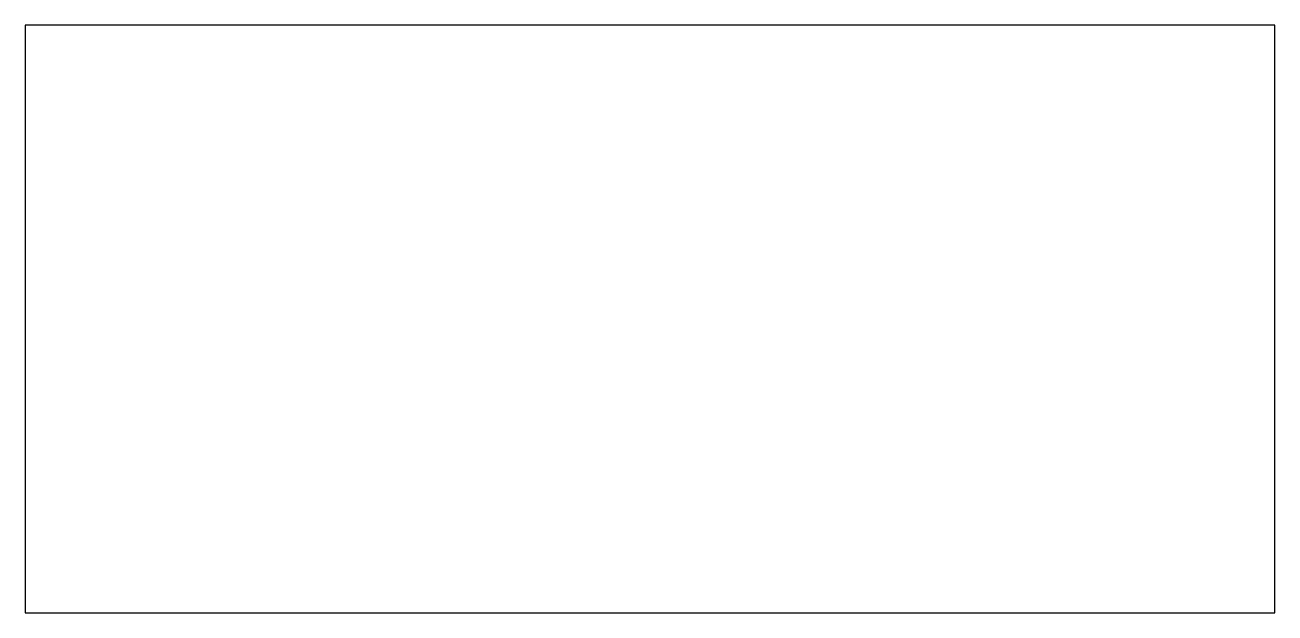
# Model space of a CAD drawing. Header units: millimetres. Extents: x -435 to -20, y 5 to 200.
import ezdxf

# ---------------------------------------------------------------- set-up
doc = ezdxf.new("R2010")
doc.units = ezdxf.units.MM

msp = doc.modelspace()

# ---------------------------------------------------------------- linework, layer by layer
at = {"color": 7, "linetype": 'Continuous', "lineweight": 25}
for p, q in [((-20, 200), (-435, 200)), ((-435, 200), (-435, 5)), ((-20, 5), (-20, 200)), ((-435, 5), (-20, 5))]:
    msp.add_line(p, q, dxfattribs=at)

doc.saveas('drawing.dxf')
